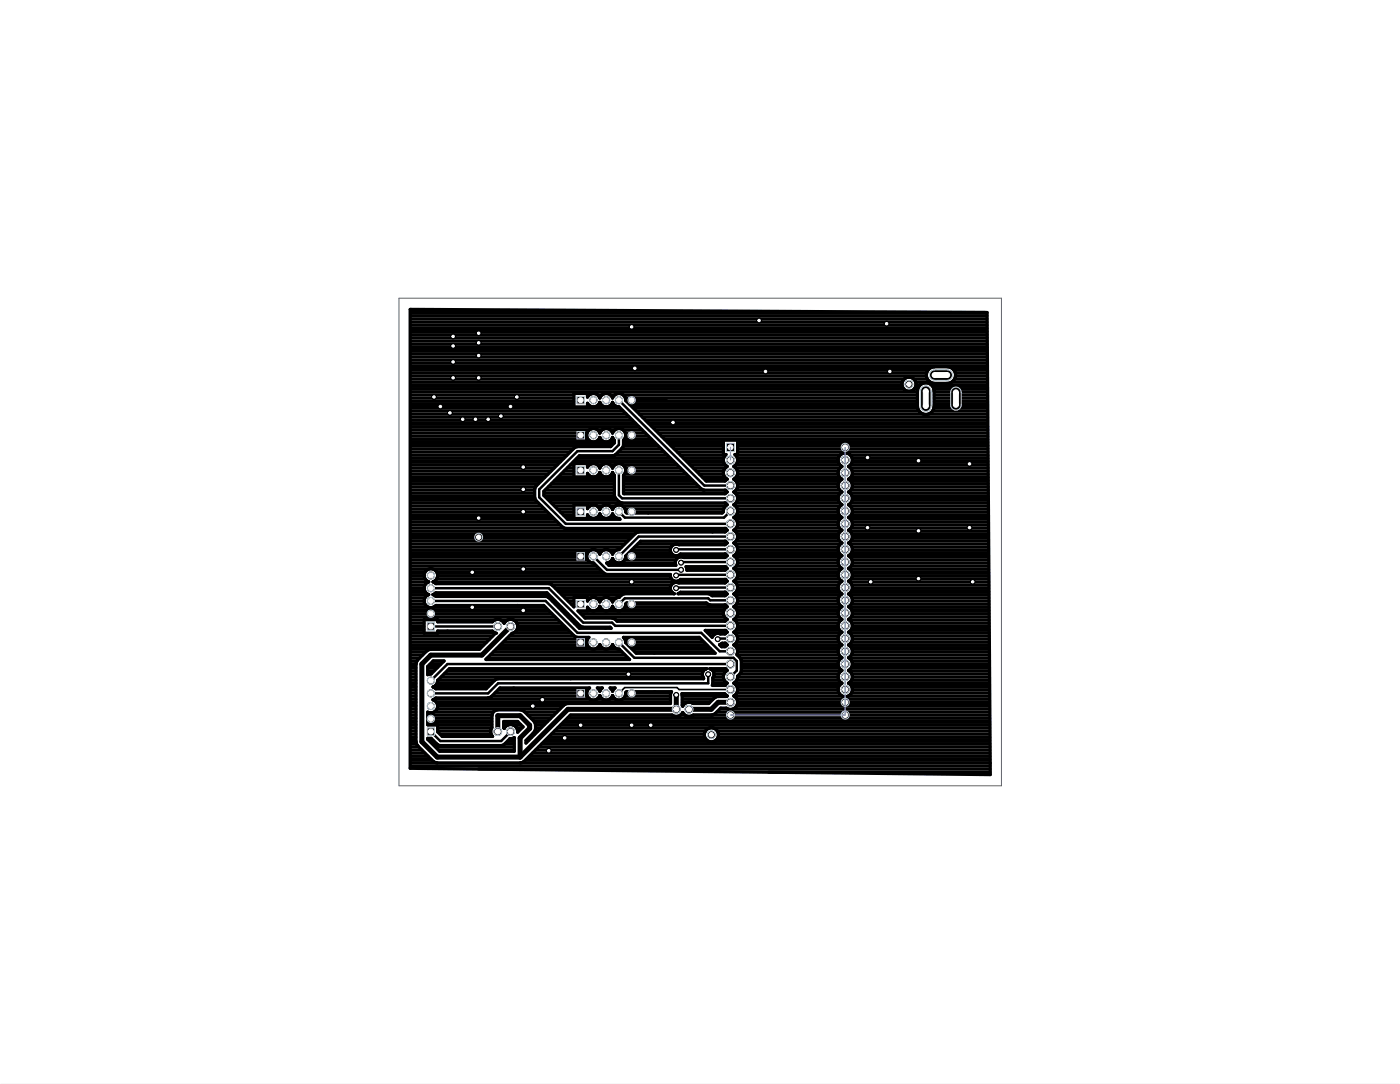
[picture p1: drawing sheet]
<svg xmlns="http://www.w3.org/2000/svg" width="279mm" height="216mm" viewBox="0 0 279 216" stroke-linecap="round" stroke-linejoin="round" font-family="sans-serif">
<g fill="#000" stroke="#000" stroke-width=".2">
<path d="M186.3 73.7h2.5v2h-2.5zM115.1 79h1.3v1.4h-1.3zM115.1 93h1.3v1.3h-1.3zM115.1 86h1.3v1.4h-1.3zM144.8 88.3h1.6v1.5h-1.6zM183.5 77.9h2v3h-2zM189.5 78.2h2v2.4h-2zM115.1 101.2h1.3v1.4h-1.3zM115.1 110.1h1.3v1.4h-1.3zM85.2 124.1h1.4v1.3h-1.4zM115.1 119.6h1.3v1.4h-1.3zM115.1 127.3h1.3v1.3h-1.3z"/>
<path d="M115.1 137.4h1.3v1.4h-1.3zM85.2 145h1.4v1.4h-1.4zM0 0h279.1v215.9h-279.1z"/>
<circle cx="86.5" cy="79.1" r=".5"/>
<circle cx="90.3" cy="68.9" r=".5"/>
<circle cx="90.3" cy="75.3" r=".5"/>
<circle cx="90.3" cy="72.1" r=".5"/>
<circle cx="90.3" cy="67" r=".5"/>
<circle cx="95.4" cy="75.3" r=".5"/>
<circle cx="95.4" cy="70.8" r=".5"/>
<circle cx="95.4" cy="66.4" r=".5"/>
<circle cx="95.4" cy="68.3" r=".5"/>
<circle cx="103" cy="79.1" r=".5"/>
<circle cx="118.3" cy="79.7" r=".68"/>
<circle cx="120.8" cy="79.7" r=".68"/>
<circle cx="123.4" cy="79.7" r=".68"/>
<circle cx="125.9" cy="65.1" r=".5"/>
<circle cx="125.9" cy="79.7" r=".68"/>
<circle cx="126.5" cy="73.4" r=".5"/>
<circle cx="151.3" cy="63.8" r=".5"/>
<circle cx="152.6" cy="74" r=".5"/>
<circle cx="176.7" cy="64.5" r=".5"/>
<circle cx="177.4" cy="74" r=".5"/>
<circle cx="181.2" cy="76.5" r=".74"/>
<circle cx="184.5" cy="77.9" r="1"/>
<circle cx="186.3" cy="74.7" r=".99"/>
<circle cx="188.8" cy="74.7" r=".99"/>
<circle cx="190.5" cy="78.1" r="1"/>
<circle cx="87.8" cy="81" r=".5"/>
<circle cx="89.7" cy="82.2" r=".5"/>
<circle cx="92.2" cy="83.5" r=".5"/>
<circle cx="94.8" cy="83.5" r=".5"/>
<circle cx="97.3" cy="83.5" r=".5"/>
<circle cx="99.8" cy="82.9" r=".5"/>
<circle cx="101.8" cy="81" r=".5"/>
<circle cx="104.3" cy="93" r=".5"/>
<circle cx="104.3" cy="97.5" r=".5"/>
<circle cx="118.3" cy="86.7" r=".68"/>
<circle cx="118.3" cy="93.7" r=".68"/>
<circle cx="120.8" cy="86.7" r=".68"/>
<circle cx="120.8" cy="93.7" r=".68"/>
<circle cx="123.4" cy="86.7" r=".68"/>
<circle cx="123.4" cy="93.7" r=".68"/>
<circle cx="125.9" cy="86.7" r=".68"/>
<circle cx="125.9" cy="93.7" r=".68"/>
<circle cx="134.2" cy="84.1" r=".5"/>
<circle cx="145.6" cy="96.7" r=".76"/>
<circle cx="145.6" cy="94.2" r=".76"/>
<circle cx="145.6" cy="99.2" r=".76"/>
<circle cx="145.6" cy="91.6" r=".76"/>
<circle cx="168.5" cy="96.7" r=".76"/>
<circle cx="168.5" cy="89.1" r=".76"/>
<circle cx="168.5" cy="94.2" r=".76"/>
<circle cx="168.5" cy="99.2" r=".76"/>
<circle cx="168.5" cy="91.6" r=".76"/>
<circle cx="172.9" cy="91.1" r=".5"/>
<circle cx="183.1" cy="91.8" r=".5"/>
<circle cx="184.5" cy="80.9" r=".99"/>
<circle cx="190.5" cy="80.6" r=".99"/>
<circle cx="193.3" cy="92.4" r=".5"/>
<circle cx="85.9" cy="119.7" r=".68"/>
<circle cx="85.9" cy="117.1" r=".68"/>
<circle cx="85.9" cy="114.6" r=".68"/>
<circle cx="94.1" cy="114" r=".5"/>
<circle cx="95.4" cy="103.2" r=".5"/>
<circle cx="95.4" cy="107" r=".74"/>
<circle cx="104.3" cy="113.3" r=".5"/>
<circle cx="104.3" cy="101.9" r=".5"/>
<circle cx="118.3" cy="101.9" r=".68"/>
<circle cx="118.3" cy="110.8" r=".68"/>
<circle cx="120.8" cy="101.9" r=".68"/>
<circle cx="120.8" cy="110.8" r=".68"/>
<circle cx="123.4" cy="101.9" r=".68"/>
<circle cx="123.4" cy="110.8" r=".68"/>
<circle cx="125.9" cy="115.9" r=".5"/>
<circle cx="125.9" cy="101.9" r=".68"/>
<circle cx="125.9" cy="110.8" r=".68"/>
<circle cx="134.8" cy="109.5" r=".5"/>
<circle cx="134.8" cy="114.6" r=".5"/>
<circle cx="134.8" cy="117.1" r=".5"/>
<circle cx="135.7" cy="112.1" r=".5"/>
<circle cx="135.7" cy="113.5" r=".5"/>
<circle cx="145.6" cy="104.3" r=".76"/>
<circle cx="145.6" cy="119.6" r=".76"/>
<circle cx="145.6" cy="111.9" r=".76"/>
<circle cx="145.6" cy="109.4" r=".76"/>
<circle cx="145.6" cy="101.8" r=".76"/>
<circle cx="145.6" cy="114.5" r=".76"/>
<circle cx="145.6" cy="106.9" r=".76"/>
<circle cx="145.6" cy="117" r=".76"/>
<circle cx="168.5" cy="104.3" r=".76"/>
<circle cx="168.5" cy="111.9" r=".76"/>
<circle cx="168.5" cy="119.6" r=".76"/>
<circle cx="168.5" cy="101.8" r=".76"/>
<circle cx="168.5" cy="109.4" r=".76"/>
<circle cx="168.5" cy="106.9" r=".76"/>
<circle cx="168.5" cy="114.5" r=".76"/>
<circle cx="168.5" cy="117" r=".76"/>
<circle cx="172.9" cy="105.1" r=".5"/>
<circle cx="173.6" cy="115.9" r=".5"/>
<circle cx="183.1" cy="115.2" r=".5"/>
<circle cx="183.1" cy="105.7" r=".5"/>
<circle cx="193.3" cy="105.1" r=".5"/>
<circle cx="193.9" cy="115.9" r=".5"/>
<circle cx="85.9" cy="135.6" r=".68"/>
<circle cx="85.9" cy="122.2" r=".68"/>
<circle cx="85.9" cy="138.1" r=".68"/>
<circle cx="94.1" cy="121" r=".5"/>
<circle cx="99.2" cy="124.8" r=".75"/>
<circle cx="101.8" cy="124.8" r=".75"/>
<circle cx="104.3" cy="121.6" r=".5"/>
<circle cx="108.1" cy="139.4" r=".5"/>
<circle cx="118.3" cy="138.1" r=".68"/>
<circle cx="118.3" cy="120.3" r=".68"/>
<circle cx="118.3" cy="127.9" r=".68"/>
<circle cx="120.8" cy="138.1" r=".68"/>
<circle cx="120.8" cy="120.3" r=".68"/>
<circle cx="120.8" cy="127.9" r=".68"/>
<circle cx="123.4" cy="138.1" r=".68"/>
<circle cx="123.4" cy="120.3" r=".68"/>
<circle cx="123.4" cy="127.9" r=".68"/>
<circle cx="125.3" cy="134.3" r=".5"/>
<circle cx="125.9" cy="138.1" r=".68"/>
<circle cx="125.9" cy="120.3" r=".68"/>
<circle cx="125.9" cy="127.9" r=".68"/>
<circle cx="134.8" cy="138.4" r=".5"/>
<circle cx="141.2" cy="134.3" r=".5"/>
<circle cx="143.1" cy="127.3" r=".5"/>
<circle cx="145.6" cy="127.2" r=".76"/>
<circle cx="145.6" cy="134.8" r=".76"/>
<circle cx="145.6" cy="122.1" r=".76"/>
<circle cx="145.6" cy="137.3" r=".76"/>
<circle cx="145.6" cy="132.3" r=".76"/>
<circle cx="145.6" cy="139.9" r=".76"/>
<circle cx="145.6" cy="129.7" r=".76"/>
<circle cx="145.6" cy="124.6" r=".76"/>
<circle cx="168.5" cy="127.2" r=".76"/>
<circle cx="168.5" cy="134.8" r=".76"/>
<circle cx="168.5" cy="122.1" r=".76"/>
<circle cx="168.5" cy="137.3" r=".76"/>
<circle cx="168.5" cy="139.9" r=".76"/>
<circle cx="168.5" cy="132.3" r=".76"/>
<circle cx="168.5" cy="129.7" r=".76"/>
<circle cx="168.5" cy="124.6" r=".76"/>
<circle cx="85.9" cy="143.2" r=".68"/>
<circle cx="85.9" cy="140.6" r=".68"/>
<circle cx="99.2" cy="145.7" r=".75"/>
<circle cx="101.8" cy="145.7" r=".75"/>
<circle cx="106.2" cy="140.6" r=".5"/>
<circle cx="109.4" cy="149.5" r=".5"/>
<circle cx="112.6" cy="147" r=".5"/>
<circle cx="115.7" cy="144.4" r=".5"/>
<circle cx="125.9" cy="144.4" r=".5"/>
<circle cx="129.7" cy="144.4" r=".5"/>
<circle cx="134.8" cy="141.3" r=".75"/>
<circle cx="137.3" cy="141.3" r=".75"/>
<circle cx="141.8" cy="146.3" r=".74"/>
<circle cx="145.6" cy="142.4" r=".76"/>
<circle cx="168.5" cy="142.4" r=".76"/>
</g>
<g fill="#fff" stroke="#fff" stroke-width=".2">
<path d="M0 0h279.1v215.9h-279.1z"/>
<path d="M190 78.2h1v2.4h-1z"/>
<path d="M184 77.9h1v3h-1z"/>
<path d="M186.3 74.2h2.5v1h-2.5z"/>
<circle cx="190.5" cy="78.1" r=".49"/>
<circle cx="190.5" cy="80.6" r=".49"/>
<circle cx="184.5" cy="77.9" r=".49"/>
<circle cx="184.5" cy="80.9" r=".49"/>
<circle cx="186.3" cy="74.7" r=".49"/>
<circle cx="188.8" cy="74.7" r=".49"/>
<circle cx="85.9" cy="124.8" r=".5"/>
<circle cx="85.9" cy="122.2" r=".5"/>
<circle cx="85.9" cy="119.7" r=".5"/>
<circle cx="85.9" cy="117.1" r=".5"/>
<circle cx="85.9" cy="114.6" r=".5"/>
<circle cx="115.7" cy="120.3" r=".5"/>
<circle cx="118.3" cy="120.3" r=".5"/>
<circle cx="120.8" cy="120.3" r=".5"/>
<circle cx="123.4" cy="120.3" r=".5"/>
<circle cx="125.9" cy="120.3" r=".5"/>
<circle cx="85.9" cy="145.7" r=".5"/>
<circle cx="85.9" cy="143.2" r=".5"/>
<circle cx="85.9" cy="140.6" r=".5"/>
<circle cx="85.9" cy="138.1" r=".5"/>
<circle cx="85.9" cy="135.6" r=".5"/>
<circle cx="137.3" cy="141.3" r=".5"/>
<circle cx="134.8" cy="141.3" r=".5"/>
<circle cx="101.8" cy="145.7" r=".5"/>
<circle cx="99.2" cy="145.7" r=".5"/>
<circle cx="99.2" cy="124.8" r=".5"/>
<circle cx="101.8" cy="124.8" r=".51"/>
<circle cx="115.7" cy="79.7" r=".5"/>
<circle cx="118.3" cy="79.7" r=".5"/>
<circle cx="120.8" cy="79.7" r=".5"/>
<circle cx="123.4" cy="79.7" r=".5"/>
<circle cx="125.9" cy="79.7" r=".5"/>
<circle cx="115.7" cy="93.7" r=".5"/>
<circle cx="118.3" cy="93.7" r=".5"/>
<circle cx="120.8" cy="93.7" r=".5"/>
<circle cx="123.4" cy="93.7" r=".5"/>
<circle cx="125.9" cy="93.7" r=".5"/>
<circle cx="115.7" cy="101.9" r=".5"/>
<circle cx="118.3" cy="101.9" r=".5"/>
<circle cx="120.8" cy="101.9" r=".5"/>
<circle cx="123.4" cy="101.9" r=".5"/>
<circle cx="125.9" cy="101.9" r=".5"/>
<circle cx="115.7" cy="86.7" r=".5"/>
<circle cx="118.3" cy="86.7" r=".5"/>
<circle cx="120.8" cy="86.7" r=".5"/>
<circle cx="123.4" cy="86.7" r=".5"/>
<circle cx="125.9" cy="86.7" r=".5"/>
<circle cx="115.7" cy="127.9" r=".5"/>
<circle cx="118.3" cy="127.9" r=".5"/>
<circle cx="120.8" cy="127.9" r=".5"/>
<circle cx="123.4" cy="127.9" r=".5"/>
<circle cx="125.9" cy="127.9" r=".5"/>
<circle cx="115.7" cy="138.1" r=".5"/>
<circle cx="118.3" cy="138.1" r=".5"/>
<circle cx="120.8" cy="138.1" r=".5"/>
<circle cx="123.4" cy="138.1" r=".5"/>
<circle cx="125.9" cy="138.1" r=".5"/>
<circle cx="115.7" cy="110.8" r=".5"/>
<circle cx="118.3" cy="110.8" r=".5"/>
<circle cx="120.8" cy="110.8" r=".5"/>
<circle cx="123.4" cy="110.8" r=".5"/>
<circle cx="125.9" cy="110.8" r=".5"/>
<circle cx="145.6" cy="89.1" r=".5"/>
<circle cx="145.6" cy="142.4" r=".5"/>
<circle cx="168.5" cy="96.7" r=".5"/>
<circle cx="145.6" cy="94.2" r=".5"/>
<circle cx="168.5" cy="99.2" r=".5"/>
<circle cx="145.6" cy="139.9" r=".5"/>
<circle cx="145.6" cy="137.3" r=".5"/>
<circle cx="145.6" cy="134.8" r=".5"/>
<circle cx="145.6" cy="96.7" r=".5"/>
<circle cx="145.6" cy="132.3" r=".5"/>
<circle cx="145.6" cy="119.6" r=".5"/>
<circle cx="145.6" cy="99.2" r=".5"/>
<circle cx="145.6" cy="129.7" r=".5"/>
<circle cx="145.6" cy="101.8" r=".5"/>
<circle cx="145.6" cy="127.2" r=".5"/>
<circle cx="145.6" cy="104.3" r=".5"/>
<circle cx="145.6" cy="124.6" r=".5"/>
<circle cx="145.6" cy="117" r=".5"/>
<circle cx="145.6" cy="122.1" r=".5"/>
<circle cx="145.6" cy="114.5" r=".5"/>
<circle cx="145.6" cy="111.9" r=".5"/>
<circle cx="145.6" cy="109.4" r=".5"/>
<circle cx="168.5" cy="122.1" r=".5"/>
<circle cx="145.6" cy="106.9" r=".5"/>
<circle cx="168.5" cy="137.3" r=".5"/>
<circle cx="168.5" cy="134.8" r=".5"/>
<circle cx="168.5" cy="127.2" r=".5"/>
<circle cx="168.5" cy="132.3" r=".5"/>
<circle cx="168.5" cy="129.7" r=".5"/>
<circle cx="168.5" cy="124.6" r=".5"/>
<circle cx="168.5" cy="94.2" r=".5"/>
<circle cx="168.5" cy="91.6" r=".5"/>
<circle cx="168.5" cy="119.6" r=".5"/>
<circle cx="168.5" cy="117" r=".5"/>
<circle cx="168.5" cy="114.5" r=".5"/>
<circle cx="168.5" cy="111.9" r=".5"/>
<circle cx="168.5" cy="101.8" r=".5"/>
<circle cx="168.5" cy="109.4" r=".5"/>
<circle cx="168.5" cy="104.3" r=".5"/>
<circle cx="168.5" cy="106.9" r=".5"/>
<circle cx="168.5" cy="142.4" r=".5"/>
<circle cx="145.6" cy="91.6" r=".5"/>
<circle cx="168.5" cy="139.9" r=".5"/>
<circle cx="168.5" cy="89.1" r=".5"/>
<circle cx="181.2" cy="76.5" r=".44"/>
<circle cx="141.8" cy="146.3" r=".44"/>
<circle cx="95.4" cy="107" r=".44"/>
<circle cx="104.3" cy="97.5" r=".24"/>
<circle cx="125.9" cy="115.9" r=".24"/>
<circle cx="125.9" cy="144.4" r=".24"/>
<circle cx="134.2" cy="84.1" r=".24"/>
<circle cx="115.7" cy="144.4" r=".24"/>
<circle cx="134.8" cy="109.5" r=".24"/>
<circle cx="135.7" cy="112.1" r=".23"/>
<circle cx="134.8" cy="114.6" r=".24"/>
<circle cx="134.8" cy="117.1" r=".24"/>
<circle cx="135.8" cy="113.5" r=".24"/>
<circle cx="134.8" cy="138.4" r=".24"/>
<circle cx="129.7" cy="144.4" r=".24"/>
<circle cx="94.1" cy="120.9" r=".24"/>
<circle cx="104.3" cy="121.6" r=".24"/>
<circle cx="94.1" cy="114" r=".24"/>
<circle cx="104.3" cy="113.3" r=".24"/>
<circle cx="90.3" cy="67" r=".24"/>
<circle cx="90.3" cy="68.9" r=".24"/>
<circle cx="90.3" cy="72.1" r=".24"/>
<circle cx="90.3" cy="75.3" r=".24"/>
<circle cx="95.4" cy="66.4" r=".24"/>
<circle cx="95.4" cy="68.3" r=".24"/>
<circle cx="95.4" cy="70.8" r=".24"/>
<circle cx="95.4" cy="75.3" r=".24"/>
<circle cx="87.8" cy="81" r=".24"/>
<circle cx="89.7" cy="82.2" r=".24"/>
<circle cx="92.2" cy="83.5" r=".24"/>
<circle cx="94.8" cy="83.5" r=".24"/>
<circle cx="97.3" cy="83.5" r=".24"/>
<circle cx="99.9" cy="82.9" r=".24"/>
<circle cx="101.8" cy="81" r=".24"/>
<circle cx="103" cy="79.1" r=".24"/>
<circle cx="86.5" cy="79.1" r=".24"/>
<circle cx="143.1" cy="127.3" r=".24"/>
<circle cx="141.1" cy="134.3" r=".24"/>
<circle cx="172.9" cy="91.1" r=".24"/>
<circle cx="193.2" cy="92.4" r=".24"/>
<circle cx="172.9" cy="105.1" r=".24"/>
<circle cx="193.2" cy="105.1" r=".24"/>
<circle cx="173.5" cy="115.9" r=".24"/>
<circle cx="193.9" cy="115.9" r=".24"/>
<circle cx="183.1" cy="91.8" r=".24"/>
<circle cx="183.1" cy="105.7" r=".24"/>
<circle cx="183.1" cy="115.2" r=".24"/>
<circle cx="125.3" cy="134.3" r=".24"/>
<circle cx="125.9" cy="65.1" r=".24"/>
<circle cx="126.5" cy="73.3" r=".24"/>
<circle cx="177.4" cy="74" r=".24"/>
<circle cx="176.7" cy="64.5" r=".24"/>
<circle cx="151.3" cy="63.8" r=".24"/>
<circle cx="152.6" cy="74" r=".24"/>
<circle cx="104.3" cy="101.9" r=".24"/>
<circle cx="104.3" cy="93" r=".24"/>
<circle cx="106.2" cy="140.6" r=".24"/>
<circle cx="108.1" cy="139.4" r=".24"/>
<circle cx="109.4" cy="149.5" r=".24"/>
<circle cx="112.6" cy="147" r=".24"/>
<circle cx="95.4" cy="103.2" r=".24"/>
</g>
<path d="M79.5 59.4h120.1v97.1h-120.1z" fill="none" stroke="#636363" stroke-width=".2"/>
<g fill="none" stroke="#000" stroke-width=".65">
<path d="M81.8 61.6l114.9 .6 .7 92.1-115.6-1.3zM81.8 62.2h114.6M81.8 62.9h114.9M81.8 63.5h114.9M81.8 64.1h114.9M81.8 64.8h114.9M81.8 65.4h114.9M81.8 66h114.9M81.8 66.7h114.9M81.8 67.3h114.9M81.8 67.9h114.9M81.8 68.6h114.9"/>
<path d="M81.8 69.2h114.9M81.8 69.8h114.9M81.8 70.5h114.9M81.8 71.1h114.9M81.8 71.7h114.9M81.8 72.3h115M81.8 73h115M81.8 73.6h103.2M81.8 74.2h102.8M81.8 74.9h102.8M81.8 75.5h98.4M81.8 76.1h98"/>
<path d="M81.8 76.8h97.9M81.8 77.4h98.2M81.8 78h101M81.8 78.7h32.5M81.8 79.3h32.5M81.8 79.9h32.5M117.2 78.7h.2M117.4 78.7l-.3 .4v-.7h-2.7v2.6h2.7v-.7a1.34 1.34 0 0 0 1.3 .7 1.34 1.34 0 0 0 1.1-.8M117.4 78.7a1.35 1.35 0 0 1 2.1 .5M119.2 78.7h.7M119.5 79.2v.1M120 78.7l-.4 .5"/>
<path d="M120 78.7a1.35 1.35 0 0 1 2.1 .5M121.7 78.7h.8M122.1 79.2v.1M122.1 79.2a1.34 1.34 0 0 1 1.5-.8 1.34 1.34 0 0 1 1.1 1.4l16.1 16h3.7l.5-.4a1.43 1.43 0 0 1 0-2.5 1.42 1.42 0 0 1-.3-2.4h-.5v-2.8h2.8v2.8h-.5a1.43 1.43 0 0 1-.3 2.4 1.43 1.43 0 0 1 0 2.5 1.42 1.42 0 0 1 0 2.6 1.43 1.43 0 0 1 0 2.5 1.43 1.43 0 0 1 0 2.6 1.42 1.42 0 0 1 0 2.5 1.43 1.43 0 0 1 0 2.5 1.43 1.43 0 0 1 0 2.6 1.42 1.42 0 0 1 0 2.5 1.43 1.43 0 0 1 0 2.6 1.43 1.43 0 0 1 0 2.5 1.42 1.42 0 0 1 0 2.5 1.43 1.43 0 0 1 0 2.6 1.43 1.43 0 0 1 0 2.5l.6 .6 .2 .7M124.3 78.7h58.5M124.7 79.3h58.1M124.9 79.9h57.9M182.2 75.5h2.6M182.4 77.4h.5M182.6 76.1h2.8M182.6 76.8h.7M183.3 76.8a1.66 1.66 0 0 1 1.8-.5 1.66 1.66 0 0 1 1.1 1.5v3.1a1.66 1.66 0 0 1-1.7 1.7 1.66 1.66 0 0 1-1.6-1.7v-3z"/>
<path d="M185.2 73.5l.4-.3 .6-.2h2.6a1.66 1.66 0 0 1 1.7 1.7 1.66 1.66 0 0 1-1.6 1.7h-2.6a1.66 1.66 0 0 1-1.5-1.1 1.66 1.66 0 0 1 .4-1.8zM185.8 76.8h11M186.2 77.4h10.6M186.3 78h10.5M186.3 78.7h10.5M186.3 79.3h10.5M186.3 79.9h10.5M189.7 76.1h7.1M190.1 73.6h6.7M190.3 75.5h6.5M190.5 74.2h6.3M190.5 74.9h6.3"/>
<path d="M81.8 80.6h32.5M81.8 81.2h41.7M81.8 81.8h42.3M81.8 82.5h43M81.8 83.1h43.6M81.8 83.7h44.2M81.8 84.3h44.9M81.8 85h45.5M81.8 85.6h35.6M81.8 86.2h35.2M81.8 86.9h35.1M81.8 87.5h35.4"/>
<path d="M81.8 88.1h40.6M81.8 88.8h40M81.8 89.4h32.4M81.8 90h31.8M81.8 90.7h31.2M81.8 91.3h30.5M81.8 91.9h29.9M81.8 92.6h29.3M81.8 93.2h28.6M81.8 93.8h28M81.8 94.4h27.4M81.8 95.1h26.7"/>
<path d="M81.8 95.7h26.1M81.8 96.3h25.5M81.8 97h24.9M81.8 97.6h24.7M81.8 98.2h24.7M81.8 98.9h24.7M81.8 99.5h24.8M108.5 98.2h13.9M108.6 98.9h13.8M108.7 97.6h13.7M109.3 99.5h13.6M109.3 97h13.1"/>
<path d="M110 96.3h12.4M110.6 95.7h11.8M111.2 95.1h11.2M111.9 94.4h2.4M112.5 93.8h1.8M113.1 93.2h1.2M113.8 92.6h.5M114.4 91.9h19.8M115 91.3h18.6M117.2 92.6h.3M119.1 92.6h.9M119.2 85.6h.8"/>
<path d="M119.4 80.6h.3M119.4 87.5h.3M119.5 94.4h.2M119.5 93.2a1.34 1.34 0 0 0-1.1-.9 1.34 1.34 0 0 0-1.3 .8v-.8h-2.7v2.7h2.7v-.7a1.34 1.34 0 0 0 1.3 .7 1.34 1.34 0 0 0 1.1-.9M119.5 80.1l.1 .1M119.5 86.2v.1M119.5 87.1l.1 .1M119.5 93.2h.1M119.5 94.1h.1M119.5 87.1h.1M119.5 86.2a1.35 1.35 0 0 0-2-.6 1.35 1.35 0 0 0 0 2.2 1.35 1.35 0 0 0 2-.7M119.5 80.1h.1"/>
<path d="M119.6 86.2a1.35 1.35 0 0 1 1.2-.9 1.35 1.35 0 0 1 1.3 .9M119.6 93.2a1.35 1.35 0 0 1 1.2-.9 1.35 1.35 0 0 1 1.3 .9M121.6 92.6h1M121.7 85.6h.8M121.9 80.6h.4M122 87.5h.2M122 94.4h.2M122.1 80.1v.1M122.1 86.2v.1M122.1 87.1v.1M122.1 93.2h.1M122.1 94.1h.1"/>
<path d="M122.1 87.1h.1M122.1 87.1a1.35 1.35 0 0 1-1.3 .9 1.35 1.35 0 0 1-1.2-.8M122.1 94.1a1.35 1.35 0 0 1-1.3 .9 1.35 1.35 0 0 1-1.2-.9M122.1 80.1h.1M122.1 80.2a1.35 1.35 0 0 1-1.3 .8 1.35 1.35 0 0 1-1.2-.8M122.1 93.2a1.35 1.35 0 0 1 2-.7 1.35 1.35 0 0 1 .2 2.2l.1 3.7h20.1l.5-.4-.5-.4h-4.1l-.6-.2M122.1 86.2a1.35 1.35 0 0 1 2-.6 1.35 1.35 0 0 1 .2 2.1 1.7 1.7 0 0 1-.3 1.5l-1.7 1.5-6.8 .1-7.1 7.1v.8l4.7 4.7h10.5l-.2-.1a1.38 1.38 0 0 1-1.3-.9M122.1 87.2l.4 .5v.5l-.8 .8h-6.6l-.5 .1-7.9 8-.1 2 .1 .5 5.4 5.4 .7 .2h31.7l.5 .4-.5 .4h-17.4l-3.7 3.5a1.36 1.36 0 0 0-1.3 .9M122.1 94.1l.4 .6v4a1.73 1.73 0 0 0 .9 1.2M122.1 80.2a1.36 1.36 0 0 0 1.3 .8l16.4 16.4M122.6 90.7h10.4M123.3 90h9.1"/>
<path d="M123.4 99.9h.1M123.4 99.9l.6 .3h20.5l.5 .3-.6 .5-.2 .9-.3 .3h-19l-.2-.2a1.34 1.34 0 0 0-1.1-1.4 1.34 1.34 0 0 0-1.5 .9M123.9 89.4h7.8M124.2 92.6h10.7M124.2 85.6h3.7M124.3 88.8h6.8M124.3 88.1h6.2M124.3 95.1h13.1M124.3 95.7h13.7M124.3 96.3h14.4M124.3 97h15M124.3 97.6h15.8"/>
<path d="M124.3 98.2h20.3M124.5 87.5h5.3M124.5 94.4h12.3M124.7 93.2h10.8M124.7 86.2h3.9M124.8 86.9h4.4M124.8 93.8h11.3M125.6 80.6h57.2M126.2 81.2h56.6M126.8 81.8h56.3M127.5 82.5h56.4M128.1 83.1h68.7"/>
<path d="M128.7 83.7h68.1M129.4 84.3h67.4M130 85h66.8M130.6 85.6h66.2M131.3 86.2h65.5M131.9 86.9h65M132.5 87.5h64.4M133.2 88.1h10.9M133.8 88.8h10.3M134.4 89.4h9.7M135.1 90h9M135.7 90.7h8.8"/>
<path d="M136.3 91.3h7.9M136.9 91.9h7.2M137.6 92.6h6.9M138.2 93.2h6.3M138.8 93.8h5.4M139.5 94.4h4.6M139.8 97.4h.1M140.1 95.1h4.3M140.7 95.7h3.8M146.7 98.2h20.7M146.7 95.7h20.7M146.7 93.2h20.7"/>
<path d="M146.7 90.7h20.7M146.8 92.6h20.5M146.8 95.1h20.5M146.8 97.6h20.5M147 96.3h20M147 98.9h20M147 91.3h20M147 93.8h20M147.1 91.9h19.9M147.1 94.4h19.9M147.1 97h19.9M147.1 99.5h19.9"/>
<path d="M147.1 88.1h49.8M147.1 88.8h49.8M147.1 89.4h49.8M147.1 90h49.8M167.5 90.6a1.42 1.42 0 0 1 2.1 .2 1.42 1.42 0 0 1-.5 2.1 1.42 1.42 0 0 1 .8 1.3 1.42 1.42 0 0 1-.8 1.2 1.42 1.42 0 0 1 .8 1.3 1.42 1.42 0 0 1-.8 1.3 1.42 1.42 0 0 1 .8 1.3 1.42 1.42 0 0 1-.8 1.2 1.42 1.42 0 0 1 .8 1.3 1.42 1.42 0 0 1-.8 1.3 1.42 1.42 0 0 1 .8 1.2 1.42 1.42 0 0 1-.8 1.3 1.42 1.42 0 0 1 .8 1.3 1.42 1.42 0 0 1-.8 1.2 1.42 1.42 0 0 1 .8 1.3 1.42 1.42 0 0 1-.8 1.3 1.42 1.42 0 0 1 .8 1.2 1.42 1.42 0 0 1-.8 1.3 1.42 1.42 0 0 1 .8 1.3 1.42 1.42 0 0 1-.8 1.3 1.42 1.42 0 0 1 .8 1.2 1.42 1.42 0 0 1-.8 1.3 1.42 1.42 0 0 1 .8 1.3 1.42 1.42 0 0 1-.8 1.2 1.42 1.42 0 0 1 .8 1.3 1.42 1.42 0 0 1-.8 1.3 1.42 1.42 0 0 1 .8 1.2 1.42 1.42 0 0 1-.8 1.3 1.42 1.42 0 0 1 .8 1.3 1.42 1.42 0 0 1-.8 1.2 1.42 1.42 0 0 1 .8 1.3 1.42 1.42 0 0 1-.8 1.3 1.42 1.42 0 0 1 .8 1.3 1.42 1.42 0 0 1-.8 1.2 1.42 1.42 0 0 1 .8 1.3 1.42 1.42 0 0 1-.8 1.3 1.43 1.43 0 0 1 .5 2.1 1.43 1.43 0 0 1-2.2 0 1.43 1.43 0 0 1 .4-2.1 1.42 1.42 0 0 1 0-2.6 1.43 1.43 0 0 1 0-2.5 1.43 1.43 0 0 1 0-2.6 1.42 1.42 0 0 1 0-2.5 1.43 1.43 0 0 1 0-2.5 1.43 1.43 0 0 1 0-2.6 1.42 1.42 0 0 1 0-2.5 1.43 1.43 0 0 1 0-2.5 1.43 1.43 0 0 1 0-2.6 1.42 1.42 0 0 1 0-2.5 1.43 1.43 0 0 1 0-2.6 1.43 1.43 0 0 1 0-2.5 1.42 1.42 0 0 1 0-2.5 1.43 1.43 0 0 1 0-2.6 1.43 1.43 0 0 1 0-2.5 1.42 1.42 0 0 1 0-2.6 1.43 1.43 0 0 1 0-2.5 1.42 1.42 0 0 1-.3-2.3zM169.5 98.2h27.4M169.5 95.7h27.4M169.6 93.2h27.3M169.6 90.7h27.3M169.6 92.6h27.3M169.6 95.1h27.3M169.7 97.6h27.2"/>
<path d="M169.9 96.3h27M169.9 98.9h27M169.9 91.3h27M169.9 93.8h27M169.9 91.9h27M169.9 94.4h27M169.9 97h27M169.9 99.5h27M185.2 82.5h11.6M186 81.8h10.8M186.2 81.2h10.6M186.3 80.6h10.5"/>
<path d="M81.8 100.1h25.4M81.8 100.8h26M81.8 101.4h26.7M81.8 102h27.3M81.8 102.7h27.9M81.8 103.3h28.6M81.8 103.9h29.2M81.8 104.5h29.8M81.8 105.2h30.6M81.8 105.8h62.8M81.8 106.4h44.6M81.8 107.1h43.9"/>
<path d="M81.8 107.7h43.3M81.8 108.3h42.7M81.8 109h42.1M81.8 109.6h35.8M81.8 110.2h35.2M81.8 110.9h35.1M81.8 111.5h35.3M81.8 112.1h36.2M81.8 112.8h37.1M81.8 113.4h3.5M81.8 114h2.8M81.8 114.7h2.7"/>
<path d="M81.8 115.3h2.8M81.8 115.9h3.5M81.8 116.5h2.8M81.8 117.2h2.7M81.8 117.8h2.8M81.8 118.4h3.5M81.8 119.1h2.8M81.8 119.7h2.7M85.4 115.9h.1M85.4 118.4h.1M85.4 115.9a1.34 1.34 0 0 1-.6-2.1 1.34 1.34 0 0 1 2.2 0 1.34 1.34 0 0 1-.7 2.1l.6 .4h22.7l.4 .2 4.4 4.4v-1.9h2.7v.7a1.34 1.34 0 0 1 1.3-.7 1.34 1.34 0 0 1 1.1 .9M85.4 118.4a1.34 1.34 0 0 0-.9 1.3 1.34 1.34 0 0 0 .9 1.3"/>
<path d="M85.4 115.9a1.34 1.34 0 0 0-.9 1.3 1.34 1.34 0 0 0 .9 1.2M86.3 118.4l.6-.3h22.1l6.8 6.7 5.8 .1 .2 .2h-6.3l-6.1-6.1-.5-.2h-22zM86.4 118.4h22.9M86.5 115.9h58.1M86.5 113.4h33M87.1 115.3h46.7M87.2 114h33M87.3 114.7h46.2M109.5 119.1h.5M109.9 100.1h13.8M110.1 119.7h.5M110.1 116.5h23.6"/>
<path d="M110.5 100.8h3.8M110.8 117.2h22.7M111.2 101.4h3.1M111.4 117.8h22.4M111.8 102h2.5M112 118.4h11.9M112.4 102.7h1.9M112.7 119.1h1.6M113.1 103.3h10.3M113.3 119.7h1M117.2 100.8h.3M117.2 119.1h.5"/>
<path d="M118.8 119.1h1.5M118.9 109.6h1.3M119 109.7l.5 .7M119 109.7a1.34 1.34 0 0 0-2 .8 1.34 1.34 0 0 0 1.3 1.6l2 2 .5 .3h12.8a1.17 1.17 0 0 0 .7 1.3 1.17 1.17 0 0 0 1.3-.3h8.9l.5 .4-.5 .3h-9.2a1.16 1.16 0 0 0-1.6 .6 1.16 1.16 0 0 0 .7 1.6h-9.9a1.62 1.62 0 0 0-1.1 .7l-.9 .3-.4 .6M119 100.8h1.1M119.5 101.5a1.34 1.34 0 0 0-1.1-.9 1.34 1.34 0 0 0-1.3 .7v-.7h-2.7v2.7h2.7v-.8a1.34 1.34 0 0 0 1.3 .8 1.34 1.34 0 0 0 1.1-.9M119.5 101.5h.1M119.5 102.4a1.35 1.35 0 0 0 1.3 .9 1.35 1.35 0 0 0 1.3-.9M119.5 102.4h.1M119.6 119.9a1.34 1.34 0 0 1 1.2-.9 1.34 1.34 0 0 1 1.3 .9M119.6 119.9h-.1M119.6 110.4h-.1"/>
<path d="M121.1 112.1h2M121.4 119.1h1.4M121.5 109.6h1.2M121.5 109.7l.6 .7M121.5 109.7a1.34 1.34 0 0 0-1.9 .7M121.6 100.8h1M122.1 101.5h.1M122.1 111.2v.1M122.1 111.2h.1M122.1 111.3l-.4 .5-.8 .3M122.1 102.4h.1M122.1 101.5a1.35 1.35 0 0 0-1.3-.9 1.35 1.35 0 0 0-1.2 .9"/>
<path d="M122.1 111.3a1.34 1.34 0 0 0 1.5 .8 1.34 1.34 0 0 0 1.1-1.3l3-3h16.8l.5 .3-.5 .4h-9.2a1.17 1.17 0 0 0-1.5 .4 1.17 1.17 0 0 0 .3 1.6 1.17 1.17 0 0 0 1.5-.2h8.9l.5 .4-.5 .3h-8.2a1.15 1.15 0 0 0-1.4 .2 1.15 1.15 0 0 0-.2 1.4h-13.3l-.5-.5M122.1 119.9h.1M122.1 110.4h.1M123.7 112.1h10.8M124.1 100.8h20.5M124.6 111.5h10.1M124.7 101.4h19.5M124.8 110.9h19.8M124.8 102h19.2M125.3 110.2h8.5M125.9 109.6h7.6M126.6 109h7.1"/>
<path d="M127.2 108.3h17.4M134.2 118.2h.1M135.1 118.3l.5-.4h8.9l.5 .4-.5 .4h-2.6l-.7-.4zM135.3 118.2h.1M136.7 112.9h7.8l.5 .3-.5 .4h-7.6zM137 113.4h7.6M141.8 118.4h2.9M146.5 118.4h21M146.6 115.9h20.9M146.6 113.4h20.9M146.6 110.9h20.9M146.6 108.3h20.9"/>
<path d="M146.6 105.8h20.9M146.6 103.3h20.8M146.6 100.8h20.8M146.8 100.1h20.5M146.8 102.7h20.5M146.8 105.2h20.5M146.8 107.7h20.5M146.8 110.2h20.5M146.8 112.8h20.4M146.9 115.3h20.3M146.9 117.8h20.3M147 114h20.1"/>
<path d="M147 116.5h20.1M147 119.1h20.1M147 103.9h20.1M147 106.4h20.1M147 109h20.1M147 111.5h20.1M147 101.4h20M147.1 102h19.9M147.1 104.5h19.9M147.1 107.1h19.9M147.1 109.6h19.9M147.1 112.1h19.9"/>
<path d="M147.1 114.7h19.9M147.1 117.2h19.9M147.1 119.7h19.9M169.4 118.4h27.7M169.4 115.9h27.7M169.4 113.4h27.6M169.5 110.9h27.5M169.5 108.3h27.5M169.5 105.8h27.5M169.5 103.3h27.5M169.5 100.8h27.4M169.7 100.1h27.2"/>
<path d="M169.7 102.7h27.3M169.7 105.2h27.3M169.7 107.7h27.3M169.7 110.2h27.3M169.7 112.8h27.3M169.7 115.3h27.3M169.7 117.8h27.4M169.9 114h27.1M169.9 116.5h27.2M169.9 119.1h27.2M169.9 106.4h27.1M169.9 109h27.1"/>
<path d="M169.9 111.5h27.1M169.9 101.4h27.1M169.9 103.9h27.1M170 102h27M170 104.5h27M170 107.1h27M170 109.6h27M170 112.1h27M170 114.7h27M170 117.2h27.1M170 119.7h27.1M81.8 120.3h2.8"/>
<path d="M81.8 121h3.6M81.8 121.6h27.5M81.8 122.2h28.2M81.8 122.9h28.8M81.8 123.5h2.7M81.8 124.1h2.7M81.8 124.8h2.7M81.8 125.4h2.7M81.8 126h2.7M81.8 126.6h16.4M81.8 127.3h15.8M81.8 127.9h15.1"/>
<path d="M81.8 128.5h14.5M81.8 129.2h13.9M81.8 129.8h3M81.8 130.4h2.4M81.8 131.1h1.8M81.8 131.7h1.2M81.8 132.3h1.1M81.8 133h1.1M81.8 133.6h1.1M81.8 134.2h1.1M81.8 134.9h1.1M81.8 135.5h1.1"/>
<path d="M81.8 136.1h1.1M81.8 136.7h1.1M81.8 137.4h1.1M81.8 138h1.1M81.8 138.6h1.1M81.8 139.3h1.1M81.8 139.9h1.1M85.3 133h1.8M85.3 133.6h1.2M85.3 134.2h.4M85.7 132.3h2.1M86.3 136.8h.1"/>
<path d="M86.3 131.7h2.1M86.3 131.6h2.2l-2.6 2.6-.7 .2v-1.7zM86.3 120.9l.6-.3h21.5l6.3 6.2 2.7 .1a1.34 1.34 0 0 0 .1 2.2 1.34 1.34 0 0 0 2-.7M86.3 120.9l-.9 .1M86.3 139.4h.1M86.4 121h22.3M86.6 136.7l.5-.5 .1-.7 2.4-2.3h51.2a1.29 1.29 0 0 0-.6 2h-40.9l-.7 .3-1.7 1.7h-10l-.6-.4M86.6 136.7l-.3 .1M86.6 136.7h10.7M86.6 139.3h31M87.1 139.9h46.5M87.2 136.1h10.7"/>
<path d="M87.3 123.5h11.3M87.3 126h11.2M87.3 135.5h11.2M87.9 134.9h52.2M88.6 134.2h51.3M89.2 133.6h51M97.2 131.1h27.9M97.8 130.4h26.7M98.1 138.6h18.9M98.4 129.8h25.5M98.7 138h18.2M99.1 129.2h18.6"/>
<path d="M99.3 137.4h17.8M99.7 128.5h17.3M99.9 123.5h1.2M100.3 127.9h16.6M101 127.3h16.1M101.6 126.6h12.8M102.4 123.5h8.8M102.5 126h11.2M103.1 124.1h8.7M103.1 125.4h10M103.2 124.8h9.3M110.8 120.3h.4"/>
<path d="M111.4 121h.5M112 121.6h.5M112.6 122.2h.5M113.3 122.9h.4M113.9 123.5h.5M113.9 120.3h.4M114.5 124.1h.5M115.2 124.8h.5M115.8 122.2h28.3M116.5 122.9h27.8M117.2 121.6h.6M117.6 139.3a1.33 1.33 0 0 1-.1-2.3h-17.8l-1.8 1.7-.6 .3h-10.4l-.6 .4"/>
<path d="M118.8 121.6h1.5M118.9 129.2h1.3M119 139.3h1.1M119.1 137l.4 .6M119.1 137h1l-.5 .6M119.5 120.8a1.34 1.34 0 0 1-1.1 .9 1.34 1.34 0 0 1-1.3-.8v.8h-1.9l1.4 1.4h5.4l.4 .1 .6 .5h21.5l.5-.3a1.43 1.43 0 0 1 0-2.6l-.5-.3h-3.1l-.6-.4h-15.9l-.2 .2a1.34 1.34 0 0 1-1.1 1.3 1.34 1.34 0 0 1-1.5-.8M119.5 120.8h.1M119.5 137.6v.1M119.5 138.5v.1M119.5 138.5h.1M119.5 138.6a1.37 1.37 0 0 1-1.9 .7M119.6 128.4h.1"/>
<path d="M119.6 120.8a1.35 1.35 0 0 0 1.2 .9 1.35 1.35 0 0 0 1.3-.9M119.6 138.6a1.35 1.35 0 0 0 1.2 .8 1.35 1.35 0 0 0 1.3-.8M119.6 128.4a1.35 1.35 0 0 0 1.2 .9 1.35 1.35 0 0 0 1.3-.9M121.3 121.6h1.6M121.4 129.2h1.4M121.5 139.3h1.2M121.6 137h1l-.5 .6zM122.1 120.8h.1M122.1 137.6v.1M122.1 138.5v.1M122.1 138.5h.1M122.1 128.4h.1"/>
<path d="M122.1 128.4a1.32 1.32 0 0 0 1.3 .9l2.1 2.1h-28.6l5.1-5.2a1.42 1.42 0 0 0 .9-2.3 1.42 1.42 0 0 0-2.4 .2 1.42 1.42 0 0 0-2.4-.2h-10.9v-.5h-2.7v2.7h2.7v-.4h10.9l.7 .4-3.2 3.2h-9.9l-.7 .4-1.8 1.9-.3 .6 .1 15.9 .3 .5 3 3 .8 .3h16.9M122.1 138.6a1.35 1.35 0 0 0 1.6 .8 1.35 1.35 0 0 0 1-1.5l.2-.1h9l-.3 .5v1.8h-20.6l-.6 .4-7.6 7.5v-.5l1.6-1.6a1.91 1.91 0 0 0 0-2.3l-1.9-1.9-.6-.3h-4.7a1.18 1.18 0 0 0-1.1 1.1v2.4a1.4 1.4 0 0 0 .1 1.8h-10.1l-.9-.9v-1.4h-2v-2.6a1.34 1.34 0 0 0 1.9-.6 1.34 1.34 0 0 0-.8-1.8M122.8 123.5h21.9M123.9 121.6h20.3M124.1 139.3h9.5M124.3 126.9h15.1l3.1 3.2h-15.7l-2.1-2.1-.1-.5zM124.6 127.3h15.1M124.6 121h20.1M124.7 138.6h8.9M124.8 120.3h16.2M124.8 127.9h15.5M124.8 138h8.8"/>
<path d="M125.3 128.5h15.6M125.9 129.2h15.6M126.6 129.8h15.6M135.9 138.2h8.5l.6 .4-2.3 .2-1.4 1.3h-3.1M135.9 138.2h.1M135.9 138.2l.2 2.5a1.44 1.44 0 0 1 2.1-.6M136 138.6h8.8M136 139.3h6.1M136 139.9h.9M137.8 139.9h3.6M140.6 125.6h3.9l.5 .3-.5 .4h-.9a1.16 1.16 0 0 0-1.6 .6zM140.7 133.2h.1"/>
<path d="M141.1 126h3.6M141.5 133.2h3l.5 .3a1.42 1.42 0 0 0 0 2.6l-.6 .4h-2.4M141.5 133.2l.6 .4 .2 .7M141.6 133.2l.1 .1M141.7 126.6h.3M142.1 136.2l-.1 .2M142.1 135.5h2.2M142.1 136.1h2.7M142.2 133.6h2.6M142.2 134.9h1.9M142.3 134.3l-.2 .7v1.1M142.3 134.3h.1"/>
<path d="M142.4 134.2h1.8M143.4 128.4l.5-.3h.6l.5 .3a1.23 1.23 0 0 1-1.2 .4zM143.6 128.5h1.1M146.4 138.6h21.4M146.4 136.1h21.3M146.5 128.5h21.1M146.5 126h21.1M146.5 123.5h21.1M146.5 121h21.1M146.9 120.3h20.3M146.9 122.9h20.3M146.9 125.4h20.3"/>
<path d="M146.9 127.9h20.3M146.9 135.5h20.3M146.9 138h20.3M146.9 139.3h50.3M147 136.7h20.1M147 126.6h20.1M147 129.2h20.1M147 130.4h20.2M147 121.6h20.1M147 124.1h20.1M147 127.2h.1M147 127.2l-.1 .7-.7 .5a1.44 1.44 0 0 1 .7 2 1.7 1.7 0 0 1 .9 1.2v2a1.37 1.37 0 0 1-.8 1.1 1.44 1.44 0 0 1-.8 1.4 1.43 1.43 0 0 1 0 2.5 1.42 1.42 0 0 1 .6 2 1.42 1.42 0 0 1-2 .4h-1.2l-1.1 1.1-.6 .3"/>
<path d="M147.1 122.2h19.9M147.1 124.8h19.9M147.1 127.3h19.9M147.1 129.8h19.9M147.1 134.9h19.9M147.1 137.4h19.9M147.1 139.9h50.1M147.5 134.2h19.6M147.6 131.1h20M147.8 131.7h19.3M147.8 132.3h19.2M147.8 133h19.4"/>
<path d="M147.8 133.6h19.9M169.1 138.6h28.1M169.3 136.1h27.9M169.3 133.6h27.9M169.3 131.1h27.9M169.3 128.5h27.8M169.4 126h27.7M169.4 123.5h27.7M169.4 121h27.7M169.7 120.3h27.4M169.7 122.9h27.4M169.7 125.4h27.4"/>
<path d="M169.8 127.9h27.3M169.8 130.4h27.4M169.8 133h27.4M169.8 135.5h27.4M169.8 138h27.4M169.8 134.2h27.4M169.8 136.7h27.4M169.9 129.2h27.2M169.9 131.7h27.3M169.9 121.6h27.2M169.9 124.1h27.2M169.9 126.6h27.2"/>
<path d="M170 122.2h27.1M170 124.8h27.1M170 127.3h27.1M170 129.8h27.2M170 132.3h27.2M170 134.9h27.2M170 137.4h27.2M81.8 140.5h1.1M81.8 141.2h1.1M81.8 141.8h1.1M81.8 142.4h1.1M81.8 143.1h1.1"/>
<path d="M81.8 143.7h1.1M81.8 144.3h1.1M81.8 145h1.1M81.8 145.6h1.1M81.8 146.2h1.1M81.8 146.9h1.1M81.8 147.5h1.1M81.8 148.1h1.1M81.8 148.7h1.6M81.8 149.4h2.2M81.8 150h2.9M81.8 150.6h3.5"/>
<path d="M81.8 151.3h4.1M81.8 151.9h5M81.8 152.5h115.5M85.2 147.1h.7l1.3 1.2 .4 .2h12.4l.4-.1 1.2-1.3 .9-.2v2.7h-14.9l-2.4-2.3zM85.3 142.4h12.7M85.3 143.1h12.7M85.3 143.7h12.7M85.3 144.3h12.7M85.5 147.5h.8M86.2 148.1h.7M86.6 141.8h11.7M86.8 148.7h15.7"/>
<path d="M87.2 141.2h24.4M87.3 140.5h24.9M87.3 145h10.7M87.3 145.6h10.5M87.4 149.4h15.1M87.7 146.2h10.1M95.4 153.2h101.9M100.4 143.7h2.8l1.1 1.1-1.1 1a1.42 1.42 0 0 0-1.1-1.5 1.42 1.42 0 0 0-1.6 .8zM100.4 144.3h1M100.7 148.1h1.8M101.3 147.5h1.2M102.1 144.3h1.7"/>
<path d="M103 145h1M104.1 151.9h93.2M104.6 141.8h6.4M104.9 147.5h.4M104.9 151.3h92.4M105.3 142.4h5M105.5 146.9h.4M105.5 150.6h91.8M105.9 143.1h3.8M106.1 146.2h.4M106.2 150h91.1M106.5 143.7h2.6"/>
<path d="M106.7 145.6h.5M106.8 149.4h90.5M106.8 144.3h1.6M106.8 145h1M107.4 148.7h89.9M108.1 148.1h89.2M108.7 147.5h32.2M109.3 146.9h31.1M110 146.2h30.3M110.6 145.6h29.9M111.2 145h30.3M111.9 144.3h85.4"/>
<path d="M112.5 143.7h84.7M113.1 143.1h84.1M135.7 142.4h.8M138.2 140.1h.1M142.1 145h55.2M142.7 147.5h54.6M142.9 141.8h54.3M143 145.6h54.3M143.2 146.9h54.1M143.3 146.2h54M143.6 141.2h1.3M146.3 141.2h50.9"/>
<path d="M146.9 140.5h50.3M153.2 153.8h44.1M197.2 142.4h-59a1.4 1.4 0 0 1-2.1-.5 1.43 1.43 0 0 1-2.1 .5h-20.3l-9.3 9.3-.4 .2"/>
<circle cx="181.2" cy="76.5" r="1.41"/>
<circle cx="141.8" cy="146.4" r="1.4"/>
</g>
<g fill="#000">
<circle cx="144.5" cy="97.6" r=".32"/>
<circle cx="86.3" cy="118.4" r=".32"/>
<circle cx="144.5" cy="117.9" r=".32"/>
<circle cx="144.5" cy="112.9" r=".32"/>
<circle cx="144.5" cy="110.3" r=".32"/>
<circle cx="144.5" cy="105.2" r=".32"/>
<circle cx="144.5" cy="107.8" r=".32"/>
<circle cx="144.5" cy="115.4" r=".32"/>
<circle cx="144.5" cy="100.2" r=".32"/>
<circle cx="86.3" cy="139.4" r=".32"/>
<circle cx="98.8" cy="126.1" r=".32"/>
<circle cx="144.4" cy="136.5" r=".32"/>
<circle cx="144.5" cy="133.2" r=".32"/>
<circle cx="144.5" cy="128.1" r=".32"/>
<circle cx="144.5" cy="120.5" r=".32"/>
<circle cx="144.5" cy="125.6" r=".32"/>
<circle cx="134.8" cy="141.3" r=".5"/>
</g>
<g fill="none" stroke="#000" stroke-width=".49">
<path d="M123.4 79.7l17 17M125.9 79.7h7M123.4 86.7v1.9l-1.3 1.3h-7l-7.6 7.6v1.6l5.3 5.2h32.8M123.4 93.7v4.9l.6 .7M124 99.3h21.6M140.4 96.7h5.2M85.9 117.2h23.5l6.9 6.8h5.7l.6 .6h23M85.9 119.7h22.8l6.4 6.3h24.7l3.7 3.7h2.1M118.3 110.8l2.7 2.7h14.8M145.6 119.6h-4l-.4-.4h-16.7l-1.1 1.1M145.6 106.9h-18.3l-3.9 3.9M145.6 109.4h-10.7l-.1 .1"/>
<path d="M145.6 111.9h-9.7l-.1 .2M145.6 114.5h-10.7l-.1 .1M145.6 117h-10.7l-.1 .2M145.6 101.8l-1.3 1.3h-19.8l-1.1-1.2M85.9 124.8h13.3M99.3 136.1l-2 2h-11.4M123.4 127.9l3 3.1M126.5 131h19.7l.7 .7v1.9l-1.3 1.2M141.2 134.3v1.8h-41.9M143.2 127.2h2.4M143.2 127.2l-.1 .1M145.6 132.3h-56.4l-3.3 3.3"/>
<path d="M85.9 145.7l1.9 1.9h12.1l1.9-1.9"/>
</g>
<path d="M101.8 124.8l-5.8 5.7h-10.1l-1.8 1.8v15.4l3.1 3.1h16.5M134.8 138.4v2.9h-21.6l-9.5 9.5M145.6 139.9h-2.4l-1.4 1.4h-4.5M99.2 145.7v-3.2h4.5l1.9 1.9v.7l-1.9 1.9v3.8" fill="none" stroke="#000" stroke-width="1"/>
<path d="M145.6 137.3h-10.3l-.3-.4h-10.5l-1.1 1.2" fill="none" stroke="#000" stroke-width=".32"/>
<g fill="none" stroke="#bfd4de" stroke-width=".2">
<path d="M115 79h1.5v1.4h-1.5zM183.8 77.2a1.05 1.05 0 0 1 1.1-.3 1.05 1.05 0 0 1 .7 1v3a1.05 1.05 0 0 1-1.1 1 1.05 1.05 0 0 1-1-1v-3zM186.3 73.7h2.5a1.05 1.05 0 0 1 1.1 1 1.05 1.05 0 0 1-1.1 1.1h-2.5M186.3 73.7a1.05 1.05 0 0 0-1 1 1.05 1.05 0 0 0 1 1.1M189.8 77.4a1.05 1.05 0 0 1 1.1-.2 1.05 1.05 0 0 1 .7 .9v2.6a1.05 1.05 0 0 1-1.1 1 1.05 1.05 0 0 1-1-1v-2.6zM115 86h1.5v1.4h-1.5zM115 92.9h1.5v1.5h-1.5zM144.8 88.3h1.6v1.6h-1.6zM115 119.6h1.5v1.5h-1.5zM115 101.2h1.5v1.5h-1.5zM115 110.1h1.5v1.4h-1.5zM85.1 124h1.5v1.5h-1.5z"/>
<path d="M115 127.2h1.5v1.5h-1.5zM115 137.4h1.5v1.4h-1.5zM85.1 145h1.5v1.4h-1.5z"/>
<circle cx="118.3" cy="79.7" r=".73"/>
<circle cx="120.8" cy="79.7" r=".73"/>
<circle cx="123.4" cy="79.7" r=".73"/>
<circle cx="125.9" cy="79.7" r=".73"/>
<circle cx="181.2" cy="76.5" r=".79"/>
<circle cx="118.3" cy="86.7" r=".73"/>
<circle cx="118.3" cy="93.7" r=".73"/>
<circle cx="120.8" cy="86.7" r=".73"/>
<circle cx="120.8" cy="93.7" r=".73"/>
<circle cx="123.4" cy="86.7" r=".73"/>
<circle cx="123.4" cy="93.7" r=".73"/>
<circle cx="125.9" cy="86.7" r=".73"/>
<circle cx="125.9" cy="93.7" r=".73"/>
<circle cx="145.6" cy="96.7" r=".81"/>
<circle cx="145.6" cy="91.6" r=".81"/>
<circle cx="145.6" cy="99.3" r=".81"/>
<circle cx="145.6" cy="94.2" r=".81"/>
<circle cx="168.5" cy="96.7" r=".81"/>
<circle cx="168.5" cy="89.1" r=".81"/>
<circle cx="168.5" cy="99.3" r=".81"/>
<circle cx="168.5" cy="91.6" r=".81"/>
<circle cx="168.5" cy="94.2" r=".81"/>
<circle cx="85.9" cy="119.7" r=".73"/>
<circle cx="85.9" cy="114.6" r=".73"/>
<circle cx="85.9" cy="117.2" r=".73"/>
<circle cx="95.4" cy="107" r=".79"/>
<circle cx="118.3" cy="101.9" r=".73"/>
<circle cx="118.3" cy="110.8" r=".73"/>
<circle cx="120.8" cy="101.9" r=".73"/>
<circle cx="120.8" cy="110.8" r=".73"/>
<circle cx="123.4" cy="101.9" r=".73"/>
<circle cx="123.4" cy="110.8" r=".73"/>
<circle cx="125.9" cy="101.9" r=".73"/>
<circle cx="125.9" cy="110.8" r=".73"/>
<circle cx="145.6" cy="104.3" r=".81"/>
<circle cx="145.6" cy="119.6" r=".81"/>
<circle cx="145.6" cy="112" r=".81"/>
<circle cx="145.6" cy="114.5" r=".81"/>
<circle cx="145.6" cy="106.9" r=".81"/>
<circle cx="145.6" cy="109.4" r=".81"/>
<circle cx="145.6" cy="117" r=".81"/>
<circle cx="145.6" cy="101.8" r=".81"/>
<circle cx="168.5" cy="104.3" r=".81"/>
<circle cx="168.5" cy="119.6" r=".81"/>
<circle cx="168.5" cy="112" r=".81"/>
<circle cx="168.5" cy="114.5" r=".81"/>
<circle cx="168.5" cy="106.9" r=".81"/>
<circle cx="168.5" cy="117" r=".81"/>
<circle cx="168.5" cy="109.4" r=".81"/>
<circle cx="168.5" cy="101.8" r=".81"/>
<circle cx="85.9" cy="135.6" r=".73"/>
<circle cx="85.9" cy="122.2" r=".73"/>
<circle cx="85.9" cy="138.1" r=".73"/>
<circle cx="99.2" cy="124.8" r=".8"/>
<circle cx="101.8" cy="124.8" r=".8"/>
<circle cx="118.3" cy="120.3" r=".73"/>
<circle cx="118.3" cy="127.9" r=".73"/>
<circle cx="118.3" cy="138.1" r=".73"/>
<circle cx="120.8" cy="120.3" r=".73"/>
<circle cx="120.8" cy="127.9" r=".73"/>
<circle cx="120.8" cy="138.1" r=".73"/>
<circle cx="123.4" cy="120.3" r=".73"/>
<circle cx="123.4" cy="127.9" r=".73"/>
<circle cx="123.4" cy="138.1" r=".73"/>
<circle cx="125.9" cy="120.3" r=".73"/>
<circle cx="125.9" cy="127.9" r=".73"/>
<circle cx="125.9" cy="138.1" r=".73"/>
<circle cx="145.6" cy="134.8" r=".81"/>
<circle cx="145.6" cy="127.2" r=".81"/>
<circle cx="145.6" cy="122.1" r=".81"/>
<circle cx="145.6" cy="137.3" r=".81"/>
<circle cx="145.6" cy="129.7" r=".81"/>
<circle cx="145.6" cy="139.9" r=".81"/>
<circle cx="145.6" cy="124.6" r=".81"/>
<circle cx="145.6" cy="132.3" r=".81"/>
<circle cx="168.5" cy="134.8" r=".81"/>
<circle cx="168.5" cy="127.2" r=".81"/>
<circle cx="168.5" cy="122.1" r=".81"/>
<circle cx="168.5" cy="137.3" r=".81"/>
<circle cx="168.5" cy="129.7" r=".81"/>
<circle cx="168.5" cy="139.9" r=".81"/>
<circle cx="168.5" cy="124.6" r=".81"/>
<circle cx="168.5" cy="132.3" r=".81"/>
<circle cx="85.9" cy="140.6" r=".73"/>
<circle cx="85.9" cy="143.2" r=".73"/>
<circle cx="99.2" cy="145.7" r=".8"/>
<circle cx="101.8" cy="145.7" r=".8"/>
<circle cx="134.8" cy="141.3" r=".8"/>
<circle cx="137.3" cy="141.3" r=".8"/>
<circle cx="141.8" cy="146.4" r=".79"/>
<circle cx="145.6" cy="142.4" r=".81"/>
<circle cx="168.5" cy="142.4" r=".81"/>
</g>
<g fill="none" stroke="#000" stroke-width=".2">
<path d="M118.3 79v1.4M120.8 79v1.4M123.4 79v1.4M125.9 79v1.4M118.3 86v1.4M118.3 93v1.4M120.8 86v1.4M120.8 93v1.4M123.4 86v1.4M123.4 93v1.4M125.9 86v1.4M125.9 93v1.4"/>
<path d="M145.6 90.9v1.5M145.6 93.4v1.5M145.6 96v1.5M145.6 98.5v1.5M168.5 88.3v1.6M168.5 90.9v1.5M168.5 93.4v1.5M168.5 96v1.5M168.5 98.5v1.5M85.2 119.7h1.4M85.2 117.2h1.4M85.2 114.6h1.4"/>
<path d="M118.3 101.2v1.4M118.3 110.1v1.4M118.3 119.6v1.4M120.8 101.2v1.4M120.8 110.1v1.4M120.8 119.6v1.4M123.4 101.2v1.4M123.4 110.1v1.4M123.4 119.6v1.4M125.9 101.2v1.4M125.9 110.1v1.4M125.9 119.6v1.4"/>
<path d="M145.6 101v1.6M145.6 103.6v1.5M145.6 106.1v1.5M145.6 108.6v1.6M145.6 111.2v1.5M145.6 113.7v1.5M145.6 116.3v1.5M145.6 118.8v1.5M168.5 101v1.6M168.5 103.6v1.5M168.5 106.1v1.5M168.5 108.6v1.6"/>
<path d="M168.5 111.2v1.5M168.5 113.7v1.5M168.5 116.3v1.5M168.5 118.8v1.5M85.2 122.2h1.4M85.2 138.1h1.4M85.2 135.6h1.4M98.5 124.8h1.5M101 124.8h1.5M118.3 127.3v1.3M118.3 137.4v1.4M120.8 127.3v1.3"/>
<path d="M120.8 137.4v1.4M123.4 127.3v1.3M123.4 137.4v1.4M125.9 127.3v1.3M125.9 137.4v1.4M145.6 121.3v1.6M145.6 123.9v1.5M145.6 126.4v1.5M145.6 129v1.5M145.6 131.5v1.5M145.6 134v1.6M145.6 136.6v1.5"/>
<path d="M145.6 139.1v1.5M168.5 121.3v1.6M168.5 123.9v1.5M168.5 126.4v1.5M168.5 129v1.5M168.5 131.5v1.5M168.5 134v1.6M168.5 136.6v1.5M168.5 139.1v1.5M85.2 143.2h1.4M85.2 140.6h1.4M98.5 145.7h1.5"/>
<path d="M101 145.7h1.5M134 141.3h1.6M136.6 141.3h1.5M145.6 141.7v1.5M168.5 141.7v1.5"/>
</g>
</svg>
